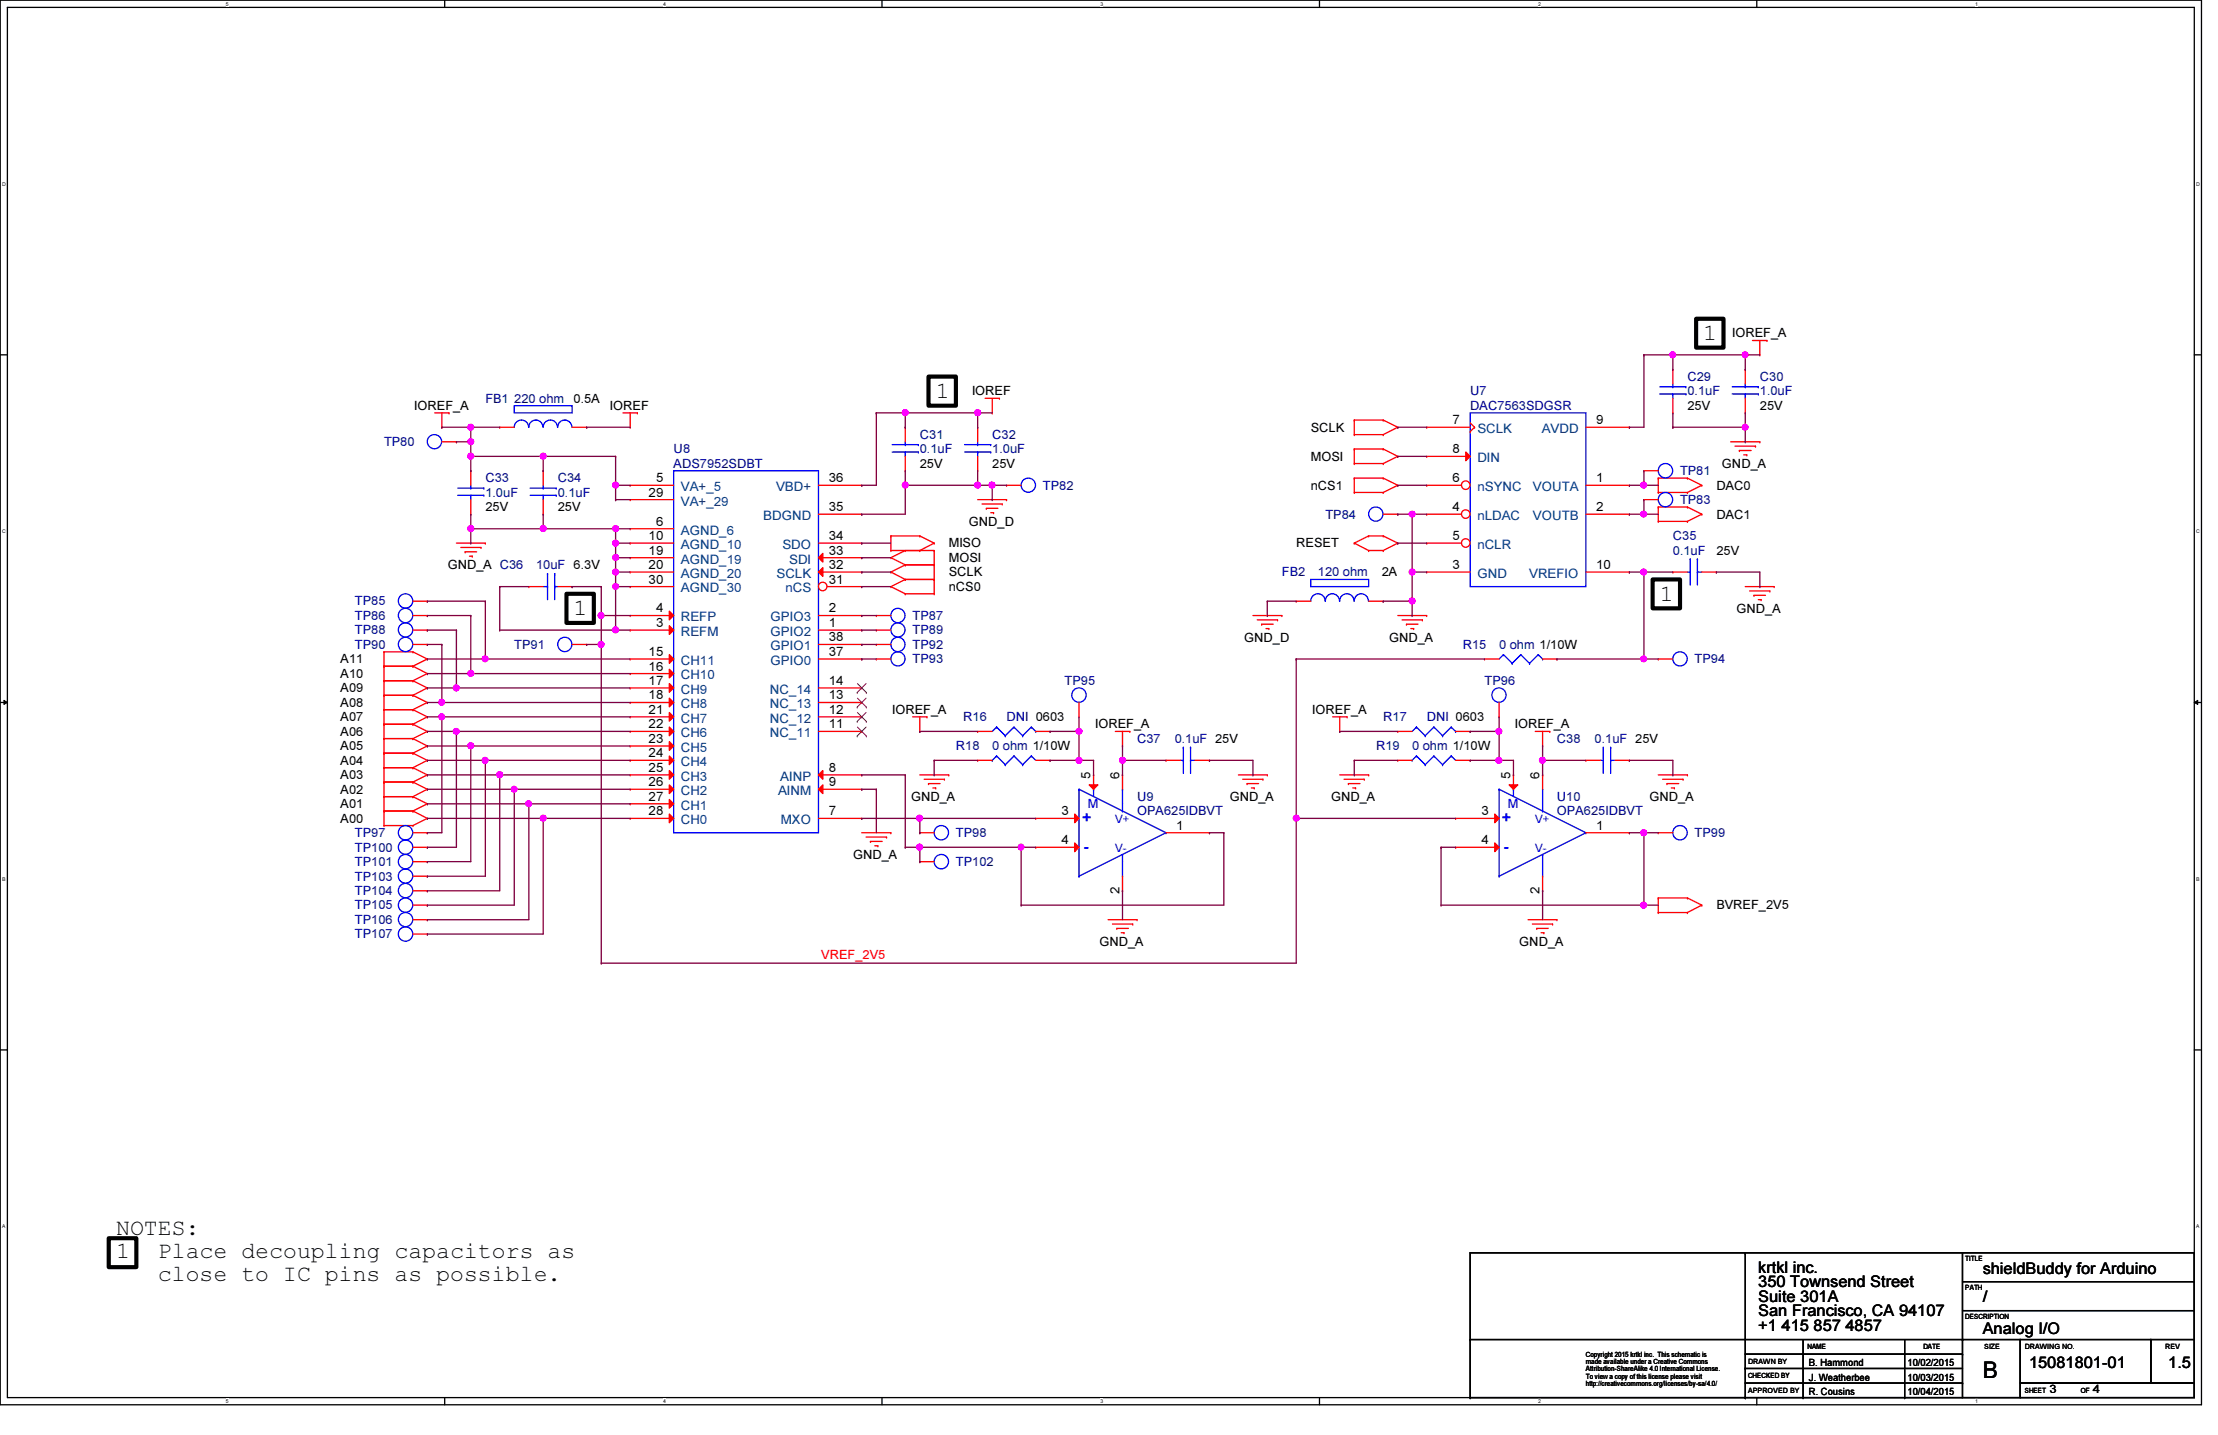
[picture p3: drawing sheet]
<svg xmlns="http://www.w3.org/2000/svg" width="432mm" height="279mm" viewBox="0 0 432 279" stroke-linecap="round" stroke-linejoin="round" font-family="sans-serif">
<defs><g id="words">
<g font-size="4.5">
<text x="331.6" y="66.2">1</text>
<text x="182.2" y="77.5">1</text>
<text x="111.7" y="119.8">1</text>
<text x="323.1" y="117">1</text>
<text x="22.6" y="240.5">NOTES:</text>
<text x="22.6" y="244.9">1</text>
<text x="30.7" y="244.9">Place decoupling capacitors as</text>
<text x="30.7" y="249.4">close to IC pins as possible.</text>
<text x="386" y="268.3">B</text>
</g>
<g font-size="3.1" fill="#00f">
<text x="210.7" y="160.2">+</text>
<text x="292.4" y="160.2">+</text>
<text x="210.9" y="165.9">-</text>
<text x="292.7" y="165.9">-</text>
</g>
<g font-size="3.1">
<text x="342.3" y="247.8">krtkl inc.</text>
<text x="342.3" y="250.7">350 Townsend Street</text>
<text x="386" y="248.1">shieldBuddy for Arduino</text>
<text x="342.3" y="253.4">Suite 301A</text>
<text x="342.3" y="256.3">San Francisco, CA 94107</text>
<text x="386" y="253.4">/</text>
<text x="342.3" y="259.1">+1 415 857 4857</text>
<text x="386" y="259.7">Analog I/O</text>
<text x="395" y="266.4">15081801-01</text>
<text x="422.1" y="266.4">1.5</text>
</g>
<g font-size="2.5">
<text x="337.2" y="65.7">IOREF_A</text>
<text x="189.2" y="77">IOREF</text>
<text x="80.6" y="79.8">IOREF_A</text>
<text x="111.7" y="78.4">0.5A</text>
<text x="118.7" y="79.8">IOREF</text>
<text x="282.8" y="82.6">7</text>
<text x="310.7" y="82.6">9</text>
<text x="328.5" y="79.8">25V</text>
<text x="342.6" y="79.8">25V</text>
<text x="255.2" y="89.7">MOSI</text>
<text x="255.2" y="84">SCLK</text>
<text x="282.8" y="88.3">8</text>
<text x="127.7" y="93.9">5</text>
<text x="161.3" y="93.9">36</text>
<text x="179.1" y="91.1">25V</text>
<text x="193.2" y="91.1">25V</text>
<text x="255.2" y="95.3">nCS1</text>
<text x="282.8" y="93.9">6</text>
<text x="310.7" y="93.9">1</text>
<text x="334.1" y="95.3">DAC0</text>
<text x="335.2" y="91.1">GND_A</text>
<text x="94.5" y="99.5">25V</text>
<text x="108.6" y="99.5">25V</text>
<text x="126.3" y="96.7">29</text>
<text x="161.3" y="99.5">35</text>
<text x="282.8" y="99.5">4</text>
<text x="310.7" y="99.5">2</text>
<text x="334.1" y="101">DAC1</text>
<text x="126.3" y="105.2">10</text>
<text x="126.3" y="108">19</text>
<text x="127.7" y="102.4">6</text>
<text x="161.3" y="108">33</text>
<text x="161.3" y="105.2">34</text>
<text x="184.7" y="106.6">MISO</text>
<text x="188.6" y="102.4">GND_D</text>
<text x="252.3" y="106.6">RESET</text>
<text x="282.8" y="105.2">5</text>
<text x="334.1" y="108">25V</text>
<text x="87.2" y="110.8">GND_A C36</text>
<text x="126.3" y="110.8">20</text>
<text x="126.3" y="113.6">30</text>
<text x="161.3" y="113.6">31</text>
<text x="161.3" y="110.8">32</text>
<text x="184.7" y="109.4">MOSI</text>
<text x="184.7" y="112.2">SCLK</text>
<text x="269" y="112.2">2A</text>
<text x="282.8" y="110.8">3</text>
<text x="310.7" y="110.8">10</text>
<text x="127.7" y="119.3">4</text>
<text x="161.3" y="119.3">2</text>
<text x="184.7" y="115.1">nCS0</text>
<text x="338.1" y="119.3">GND_A</text>
<text x="127.7" y="122.1">3</text>
<text x="161.3" y="122.1">1</text>
<text x="161.3" y="124.9">38</text>
<text x="242.2" y="124.9">GND_D</text>
<text x="270.4" y="124.9">GND_A</text>
<text x="66.3" y="129.2">A11</text>
<text x="66.3" y="132">A10</text>
<text x="126.3" y="127.7">15</text>
<text x="126.3" y="130.6">16</text>
<text x="161.3" y="127.7">37</text>
<text x="66.3" y="134.8">A09</text>
<text x="66.3" y="137.6">A08</text>
<text x="126.3" y="133.3">17</text>
<text x="126.3" y="136.2">18</text>
<text x="161.3" y="136.2">13</text>
<text x="161.3" y="133.3">14</text>
<text x="66.3" y="140.4">A07</text>
<text x="66.3" y="143.3">A06</text>
<text x="126.3" y="139">21</text>
<text x="126.3" y="141.8">22</text>
<text x="161.3" y="141.8">11</text>
<text x="161.3" y="139">12</text>
<text x="173.7" y="139">IOREF_A</text>
<text x="213.2" y="141.8">IOREF_A</text>
<text x="255.5" y="139">IOREF_A</text>
<text x="294.9" y="141.8">IOREF_A</text>
<text x="66.3" y="146">A05</text>
<text x="66.3" y="148.9">A04</text>
<text x="126.3" y="144.7">23</text>
<text x="126.3" y="147.4">24</text>
<text x="66.3" y="151.7">A03</text>
<text x="66.3" y="154.5">A02</text>
<text x="126.3" y="150.3">25</text>
<text x="126.3" y="153.1">26</text>
<text x="126.3" y="155.9">27</text>
<text x="161.3" y="150.3">8</text>
<text x="161.3" y="153.1">9</text>
<text x="177.4" y="155.9">GND_A</text>
<text x="212.3" y="151.7" transform="rotate(-90 212.3 151.7)">5</text>
<text x="217.9" y="151.7" transform="rotate(-90 217.9 151.7)">6</text>
<text x="239.4" y="155.9">GND_A</text>
<text x="259.1" y="155.9">GND_A</text>
<text x="294" y="151.7" transform="rotate(-90 294 151.7)">5</text>
<text x="299.7" y="151.7" transform="rotate(-90 299.7 151.7)">6</text>
<text x="321.1" y="155.9">GND_A</text>
<text x="66.3" y="160.1">A00</text>
<text x="66.3" y="157.4">A01</text>
<text x="126.3" y="158.7">28</text>
<text x="161.3" y="158.7">7</text>
<text x="206.6" y="158.7">3</text>
<text x="229" y="161.5">1</text>
<text x="288.4" y="158.7">3</text>
<text x="310.7" y="161.5">1</text>
<text x="166.1" y="167.2">GND_A</text>
<text x="206.6" y="164.4">4</text>
<text x="288.4" y="164.4">4</text>
<text x="217.9" y="174" transform="rotate(-90 217.9 174)">2</text>
<text x="299.7" y="174" transform="rotate(-90 299.7 174)">2</text>
<text x="334.1" y="177.1">BVREF_2V5</text>
<text x="214" y="184.1">GND_A</text>
<text x="295.8" y="184.1">GND_A</text>
</g>
<g font-size="2.5" fill="#000080">
<text x="286.2" y="77">U7</text>
<text x="328.5" y="74.2">C29</text>
<text x="328.5" y="77">0.1uF</text>
<text x="342.6" y="74.2">C30</text>
<text x="342.6" y="77">1.0uF</text>
<text x="94.5" y="78.4">FB1 220 ohm</text>
<text x="286.2" y="79.8">DAC7563SDGSR</text>
<text x="74.8" y="86.9">TP80</text>
<text x="131.1" y="88.3">U8</text>
<text x="179.1" y="85.4">C31</text>
<text x="179.1" y="88.3">0.1uF</text>
<text x="193.2" y="85.4">C32</text>
<text x="193.2" y="88.3">1.0uF</text>
<text x="94.5" y="93.9">C33</text>
<text x="108.6" y="93.9">C34</text>
<text x="131.1" y="91.1">ADS7952SDBT</text>
<text x="203" y="95.3">TP82</text>
<text x="327.1" y="92.5">TP81</text>
<text x="94.5" y="96.7">1.0uF</text>
<text x="108.6" y="96.7">0.1uF</text>
<text x="258" y="101">TP84</text>
<text x="327.1" y="98.1">TP83</text>
<text x="325.7" y="105.2">C35</text>
<text x="325.7" y="108">0.1uF</text>
<text x="104.4" y="110.8">10uF 6.3V</text>
<text x="249.6" y="112.2">FB2</text>
<text x="256.6" y="112.2">120 ohm</text>
<text x="69.1" y="117.9">TP85</text>
<text x="69.1" y="120.7">TP86</text>
<text x="69.1" y="123.5">TP88</text>
<text x="177.7" y="123.5">TP89</text>
<text x="177.7" y="120.7">TP87</text>
<text x="69.1" y="126.3">TP90</text>
<text x="100.1" y="126.3">TP91</text>
<text x="177.7" y="129.2">TP93</text>
<text x="177.7" y="126.3">TP92</text>
<text x="284.8" y="126.3">R15</text>
<text x="291.8" y="126.3">0 ohm 1/10W</text>
<text x="329.9" y="129.2">TP94</text>
<text x="207.3" y="133.4">TP95</text>
<text x="289" y="133.4">TP96</text>
<text x="187.5" y="140.4">R16</text>
<text x="196" y="140.4">DNI 0603</text>
<text x="269.3" y="140.4">R17</text>
<text x="277.7" y="140.4">DNI 0603</text>
<text x="186.1" y="146">R18</text>
<text x="193.2" y="146">0 ohm 1/10W</text>
<text x="221.4" y="144.7">C37</text>
<text x="228.7" y="144.7">0.1uF 25V</text>
<text x="267.9" y="146">R19</text>
<text x="274.9" y="146">0 ohm 1/10W</text>
<text x="303.1" y="144.7">C38</text>
<text x="310.4" y="144.7">0.1uF 25V</text>
<text x="221.4" y="155.9">U9</text>
<text x="303.1" y="155.9">U10</text>
<text x="221.4" y="158.7">OPA625IDBVT</text>
<text x="303.1" y="158.7">OPA625IDBVT</text>
<text x="69.1" y="165.8">TP100</text>
<text x="69.1" y="163">TP97</text>
<text x="186.1" y="163">TP98</text>
<text x="329.9" y="163">TP99</text>
<text x="69.1" y="171.4">TP103</text>
<text x="69.1" y="168.6">TP101</text>
<text x="186.1" y="168.6">TP102</text>
<text x="69.1" y="177.1">TP105</text>
<text x="69.1" y="179.9">TP106</text>
<text x="69.1" y="174.2">TP104</text>
<text x="69.1" y="182.7">TP107</text>
</g>
<g font-size="2.5" fill="#004080">
<text x="287.6" y="84.3">SCLK</text>
<text x="300.1" y="84.3">AVDD</text>
<text x="132.5" y="95.6">VA+_5</text>
<text x="151.1" y="95.6">VBD+</text>
<text x="287.6" y="95.6">nSYNC</text>
<text x="287.6" y="90">DIN</text>
<text x="298.4" y="95.6">VOUTA</text>
<text x="132.5" y="98.4">VA+_29</text>
<text x="148.6" y="101.3">BDGND</text>
<text x="287.6" y="101.3">nLDAC</text>
<text x="298.4" y="101.3">VOUTB</text>
<text x="132.5" y="104.1">AGND_6</text>
<text x="132.5" y="106.9">AGND_10</text>
<text x="152.3" y="106.9">SDO</text>
<text x="287.6" y="106.9">nCLR</text>
<text x="132.5" y="109.7">AGND_19</text>
<text x="132.5" y="112.5">AGND_20</text>
<text x="151.2" y="112.5">SCLK</text>
<text x="153.6" y="109.7">SDI</text>
<text x="287.6" y="112.5">GND</text>
<text x="297.7" y="112.5">VREFIO</text>
<text x="132.5" y="115.4">AGND_30</text>
<text x="152.9" y="115.4">nCS</text>
<text x="132.5" y="123.8">REFM</text>
<text x="132.5" y="121">REFP</text>
<text x="150" y="123.8">GPIO2</text>
<text x="150" y="121">GPIO3</text>
<text x="132.5" y="129.5">CH11</text>
<text x="150" y="129.5">GPIO0</text>
<text x="150" y="126.6">GPIO1</text>
<text x="132.5" y="132.3">CH10</text>
<text x="132.5" y="135.1">CH9</text>
<text x="132.5" y="137.9">CH8</text>
<text x="149.9" y="137.9">NC_13</text>
<text x="149.9" y="135.1">NC_14</text>
<text x="132.5" y="140.7">CH7</text>
<text x="132.5" y="143.6">CH6</text>
<text x="149.9" y="143.6">NC_11</text>
<text x="149.9" y="140.7">NC_12</text>
<text x="132.5" y="146.4">CH5</text>
<text x="132.5" y="149.2">CH4</text>
<text x="132.5" y="152">CH3</text>
<text x="132.5" y="154.8">CH2</text>
<text x="151.5" y="154.8">AINM</text>
<text x="151.9" y="152">AINP</text>
<text x="132.5" y="157.6">CH1</text>
<text x="132.5" y="160.5">CH0</text>
<text x="152" y="160.5">MXO</text>
</g>
<g font-size="2.5" fill="#00f">
<text x="211.8" y="157.4">M</text>
<text x="293.5" y="157.4">M</text>
</g>
<text font-size="2.5" fill="#f00" x="159.9" y="186.8">VREF_2V5</text>
<g font-size="2.2" fill="#00f">
<text x="217.1" y="160.2">V+</text>
<text x="298.9" y="160.2">V+</text>
<text x="217.1" y="165.9">V-</text>
<text x="298.9" y="165.9">V-</text>
</g>
<g font-size="2.2">
<text x="399" y="271.3">3</text>
<text x="407.4" y="271.3">4</text>
</g>
<g font-size="1.9">
<text x="352.2" y="268.8">J. Weatherbee</text>
<text x="352.2" y="266">B. Hammond</text>
<text x="371.3" y="266">10/02/2015</text>
<text x="371.3" y="268.8">10/03/2015</text>
<text x="352.2" y="271.6">R. Cousins</text>
<text x="371.3" y="271.6">10/04/2015</text>
</g>
<g font-size="1.4">
<text x="382.6" y="245.5">TITLE</text>
<text x="382.6" y="251.1">PATH</text>
<text x="382.6" y="256.8">DESCRIPTION</text>
<text x="351.9" y="262.7">NAME</text>
<text x="374.4" y="262.7">DATE</text>
<text x="386.3" y="262.7">SIZE</text>
<text x="394.2" y="262.7">DRAWING NO.</text>
<text x="421.5" y="262.7">REV</text>
<text x="308.7" y="264.1">Copyright 2015 krtkl inc. This schematic is</text>
<text x="308.7" y="265.6">made available under a Creative Commons</text>
<text x="308.7" y="267">Attribution-ShareAlike 4.0 International License.</text>
<text x="308.7" y="268.4">To view a copy of this license please visit</text>
<text x="308.7" y="269.9">http://creativecommons.org/licenses/by-sa/4.0/</text>
<text x="340.3" y="265.5">DRAWN BY</text>
<text x="340.3" y="268.4">CHECKED BY</text>
<text x="340.3" y="271.1">APPROVED BY</text>
<text x="394.2" y="271.1">SHEET</text>
<text x="405.1" y="271.1">OF</text>
</g>
<g font-size="1">
<text x="44" y="1.1">5</text>
<text x="129.1" y="1.1">4</text>
<text x="214.2" y="1.1">3</text>
<text x="299.4" y="1.1">2</text>
<text x="384.6" y="1.1">1</text>
<text x=".4" y="36.2">D</text>
<text x="427.6" y="36.2">D</text>
<text x=".4" y="103.8">C</text>
<text x="427.6" y="103.8">C</text>
<text x=".4" y="171.5">B</text>
<text x="427.6" y="171.5">B</text>
<text x=".4" y="239.1">A</text>
<text x="427.6" y="239.1">A</text>
<text x="44" y="273.2">5</text>
<text x="129.1" y="273.2">4</text>
<text x="214.2" y="273.2">3</text>
<text x="299.4" y="273.2">2</text>
<text x="384.6" y="273.2">1</text>
</g>
</g></defs>
<path d="M0 0h428.6v273.5h-428.6zM1.4 1.4h425.8v270.7h-425.8z" fill="none" stroke="#000" stroke-width=".25"/>
<g fill="#fff">
<path d="M44 .2h.5v1.2h-.5z"/>
<path d="M44 272.3h.5v1.1h-.5z"/>
</g>
<path d="M86.6 0v1.4M86.6 272.1v1.4" fill="none" stroke="#000" stroke-width=".25"/>
<g fill="#fff">
<path d="M129.1 .2h.6v1.2h-.6z"/>
<path d="M129.1 272.3h.6v1.1h-.6z"/>
</g>
<path d="M171.7 0v1.4M171.7 272.1v1.4" fill="none" stroke="#000" stroke-width=".25"/>
<g fill="#fff">
<path d="M214.2 .2h.6v1.2h-.6z"/>
<path d="M214.2 272.3h.6v1.1h-.6z"/>
</g>
<path d="M256.9 0v1.4M256.9 272.1v1.4" fill="none" stroke="#000" stroke-width=".25"/>
<g fill="#fff">
<path d="M299.4 .2h.6v1.2h-.6z"/>
<path d="M299.4 272.3h.6v1.1h-.6z"/>
</g>
<path d="M342 0v1.4M342 272.1v1.4" fill="none" stroke="#000" stroke-width=".25"/>
<g fill="#fff">
<path d="M384.6 .2h.5v1.2h-.5z"/>
<path d="M384.6 272.3h.5v1.1h-.5z"/>
<path d="M.4 35.3h.7v1.1h-.7z"/>
<path d="M427.6 35.3h.7v1.1h-.7z"/>
<path d="M.4 102.9h.7v1.2h-.7z"/>
<path d="M427.6 102.9h.7v1.2h-.7z"/>
</g>
<path d="M0 69.1h1.4M427.2 69.1h1.4" fill="none" stroke="#000" stroke-width=".25"/>
<g fill="#fff">
<path d="M.4 170.6h.7v1.1h-.7z"/>
<path d="M427.6 170.6h.6v1.1h-.6z"/>
</g>
<path d="M0 136.8h1.4M427.2 136.8h1.4" fill="none" stroke="#000" stroke-width=".25"/>
<path d="M.8 136.4l.6 .4-.6 .4zM427.2 136.8l.7-.4v.8z" fill="#000"/>
<path d="M.8 136.4l.6 .4-.6 .4zM427.2 136.8l.7-.4v.8z" fill="none" stroke="#000" stroke-width=".19"/>
<g fill="#fff">
<path d="M.4 238.3h.7v1.1h-.7z"/>
<path d="M427.6 238.3h.6v1.1h-.6z"/>
</g>
<g fill="none" stroke="#000" stroke-width=".25">
<path d="M0 204.4h1.4M427.2 204.4h1.4M339.8 243.9h.1M339.8 243.9v28.2M382.1 243.9v16.9M382.1 249.6h45.1M382.1 255.2h45.1M427.2 243.9h.1M427.2 249.6h.1M427.2 255.2h.1M427.2 243.9h-141v28.2M427.2 243.9v16.9"/>
<path d="M286.2 272.1h.1M286.2 260.8h.1M286.2 272.1h95.9M286.2 260.8h95.9M339.8 272.1h.1M339.8 266.4h.1M339.8 263.7h42.3M339.8 266.4h42.3M339.8 269.3h42.3M351 272.1h.1M351 260.8v11.3M370.8 272.1h.1"/>
<path d="M370.8 260.8v11.3M382.1 260.8h11.2v11.3h-11.2zM382.1 260.8h.1M382.1 263.7h.1M382.1 269.3h.1M393.3 269.3h33.9v2.8h-33.9zM393.3 260.8h25.4v8.5h-25.4zM418.7 260.8h8.5v8.5h-8.5z"/>
</g>
<path d="M180.8 73.3h5.3v5.7h-5.3zM330.2 62.1h5.3v5.6h-5.3zM110.3 115.6h5.3v5.7h-5.3zM321.7 112.8h5.4v5.6h-5.4zM21.2 241.1h5.3v5.6h-5.3z" fill="none" stroke="#000" stroke-width=".8"/>
<g fill="none" stroke="#f00" stroke-width=".25">
<path d="M191.8 77.6h2.8M193.2 77.6v2.8M194.6 77.6h.1M339.8 71.9h.1M339.8 71.9v2.9M339.8 77.6v2.8M341.2 66.3h2.8M342.6 69.1h.1M342.6 66.3v2.8M344 66.3h.1M84.6 80.4h2.8M86 83.2h.1"/>
<path d="M86 80.4v2.8M87.4 80.4h.1M121.3 80.4h2.8M122.7 83.2h.1M122.7 80.4v2.8M124.1 80.4h.1M190.3 97.3h5.7M191.2 98.1h3.9M192 99h.1M192 99h2.3M192.9 99.8h.5M193.2 80.4h.1"/>
<path d="M193.4 99.8h.1M195.1 98.1h.1M196 97.3h.1M263.7 90.3h.1M263.7 87.4h.1M263.7 84.6h.1M263.7 81.8h.1M263.7 95.9h.1M263.7 93.1h.1M263.7 87.4h5.6M263.7 90.3h5.6M263.7 81.8v2.8"/>
<path d="M263.7 87.4v2.9M263.7 93.1v2.8M263.7 81.8h5.6M263.7 84.6h5.6M263.7 93.1h5.6M263.7 95.9h5.6M269.3 87.4h.1M269.3 90.3h.1M269.3 81.8h.1M269.3 84.6h.1M269.3 93.1h.1M269.3 95.9h.1"/>
<path d="M269.3 87.4l2.8 1.5M269.3 81.8l2.8 1.4M269.3 93.1l2.8 1.4M272.1 88.9h.1M272.1 83.2h.1M272.1 94.5h.1M272.1 88.9l-2.8 1.4M272.1 83.2l-2.8 1.4M272.1 94.5l-2.8 1.4M322.8 95.9h.1M322.8 93.1h.1M322.8 98.7h.1"/>
<path d="M322.8 93.1v2.8M322.8 98.7v2.8M322.8 93.1h5.7M322.8 95.9h5.7M322.8 98.7h5.7M328.5 95.9h.1M328.5 93.1h.1M328.5 98.7h.1M328.5 93.1l2.8 1.4M328.5 98.7l2.8 1.4M331.3 94.5h.1M331.3 94.5l-2.8 1.4"/>
<path d="M336.9 86h5.7M337.8 86.9h4M338.6 87.7h.1M338.6 87.7h2.3M339.5 88.6h.6M339.8 80.4h.1M340.1 88.6h.1M341.8 86.9h.1M342.6 86h.1M80.4 117.1h2.8M83.2 117.1h.1M88.9 105.7h5.6"/>
<path d="M89.7 106.6h3.9M90.6 107.4h.1M90.6 107.4h2.2M91.4 108.3h.5M91.9 108.3h.1M93.6 106.6h.1M94.5 105.7h.1M159.3 119.8h8.5M167.8 119.8h.1M173.4 107.2h.1M173.4 104.4h.1M173.4 108.6h.1"/>
<path d="M173.4 111.4h.1M173.4 114.2h.1M173.4 107.2h8.5M173.4 104.4v2.8M173.4 104.4h5.7M173.4 108.6l2.8 1.4M173.4 111.4l2.8 1.4M173.4 114.2l2.8 1.4M176.2 107.2h.1M176.2 110h.1M176.2 112.8h.1M176.2 115.6h.1"/>
<path d="M176.2 107.2l-2.8 1.4M176.2 110h5.7M176.2 110l-2.8 1.4M176.2 112.8h5.7M176.2 112.8l-2.8 1.4M176.2 115.6h5.7M179.1 107.2h.1M179.1 104.4h.1M179.1 104.4l2.8 1.3M181.9 105.7h.1M181.9 110h.1M181.9 107.2h.1"/>
<path d="M181.9 112.8h.1M181.9 115.6h.1M181.9 105.7l-2.8 1.5M181.9 107.2v8.4M243.9 119.8h5.7M249.6 119.8h.1M263.7 105.7h.1M263.7 105.7l2.7 1.5M266.4 104.4h.1M266.4 107.2h.1M266.4 107.2h2.9M266.4 104.4h2.9"/>
<path d="M266.4 104.4l-2.7 1.3M269.3 104.4h.1M269.3 107.2h.1M269.3 104.4l2.8 1.3M272.1 105.7h.1M272.1 105.7l-2.8 1.5M272.1 119.8h5.6M277.7 119.8h.1M322.8 101.5h.1M322.8 101.5h5.7M328.5 101.5h.1M331.3 100.1h.1"/>
<path d="M331.3 100.1l-2.8 1.4M339.8 114.2h5.6M340.6 115.1h4M341.5 115.9h.1M341.5 115.9h2.2M342.3 116.8h.6M342.9 116.8h.1M344.6 115.1h.1M345.4 114.2h.1M74.8 129.7h.1M74.8 126.9h.1M74.8 132.5h.1"/>
<path d="M74.8 135.4h.1M74.8 138.2h.1M74.8 126.9v33.8M74.8 126.9h5.6M74.8 129.7h5.6M74.8 132.5h5.6M74.8 135.4h5.6M74.8 138.2h5.6M80.4 126.9h.1M80.4 129.7h.1M80.4 132.5h.1M80.4 135.4h.1"/>
<path d="M80.4 138.2h.1M80.4 126.9l2.8 1.4M80.4 129.7l2.8 1.4M80.4 132.5l2.8 1.4M80.4 135.4l2.8 1.4M80.4 138.2l2.8 1.4M83.2 128.3h.1M83.2 131.1h.1M83.2 133.9h.1M83.2 136.8h.1M83.2 139.6h.1M83.2 128.3l-2.8 1.4"/>
<path d="M83.2 131.1l-2.8 1.4M83.2 133.9l-2.8 1.5M83.2 136.8l-2.8 1.4M83.2 139.6l-2.8 1.4M159.3 122.7h8.5M167.8 122.7h.1M177.7 139.6h2.8M179.1 139.6v2.8M180.5 139.6h.1M244.8 120.7h3.9M245.6 121.5h.1M245.6 121.5h2.3"/>
<path d="M246.5 122.4h.5M247 122.4h.1M248.7 120.7h.1M259.4 139.6h2.9M260.8 139.6v2.8M262.3 139.6h.1M273 120.7h3.9M273.8 121.5h.1M273.8 121.5h2.3M274.7 122.4h.5M275.2 122.4h.1M276.9 120.7h.1"/>
<path d="M74.8 157.9h.1M74.8 141h.1M74.8 143.8h.1M74.8 146.6h.1M74.8 149.5h.1M74.8 152.3h.1M74.8 155.1h.1M74.8 157.9h5.6M74.8 141h5.6M74.8 143.8h5.6M74.8 146.6h5.6M74.8 149.5h5.6"/>
<path d="M74.8 152.3h5.6M74.8 155.1h5.6M80.4 157.9h.1M80.4 141h.1M80.4 143.8h.1M80.4 146.6h.1M80.4 149.5h.1M80.4 152.3h.1M80.4 155.1h.1M80.4 157.9l2.8 1.4M80.4 141l2.8 1.4M80.4 143.8l2.8 1.4"/>
<path d="M80.4 146.6l2.8 1.4M80.4 149.5l2.8 1.4M80.4 152.3l2.8 1.4M80.4 155.1l2.8 1.4M83.2 159.3h.1M83.2 142.4h.1M83.2 145.2h.1M83.2 148h.1M83.2 150.9h.1M83.2 153.7h.1M83.2 156.5h.1M83.2 159.3l-2.8 1.4"/>
<path d="M83.2 142.4l-2.8 1.4M83.2 145.2l-2.8 1.4M83.2 148l-2.8 1.5M83.2 150.9l-2.8 1.4M83.2 153.7l-2.8 1.4M83.2 156.5l-2.8 1.4M179.1 142.4h.1M179.1 150.9h5.6M179.9 151.7h4M180.8 152.6h.1M180.8 152.6h2.2M181.6 153.4h.6"/>
<path d="M182.2 153.4h.1M183.9 151.7h.1M184.7 150.9h.1M217.1 142.4h2.9M218.5 145.2h.1M218.5 142.4v2.8M220 142.4h.1M241.1 150.9h5.6M241.9 151.7h4M242.8 152.6h.1M242.8 152.6h2.2M243.6 153.4h.6"/>
<path d="M244.2 153.4h.1M245.9 151.7h.1M246.7 150.9h.1M260.8 142.4h.1M260.8 150.9h5.6M261.7 151.7h3.9M262.5 152.6h.1M262.5 152.6h2.3M263.4 153.4h.5M263.9 153.4h.1M265.6 151.7h.1M266.4 150.9h.1"/>
<path d="M298.9 142.4h2.8M300.3 145.2h.1M300.3 142.4v2.8M301.7 142.4h.1M322.8 150.9h5.7M323.7 151.7h4M324.5 152.6h.1M324.5 152.6h2.3M325.4 153.4h.6M326 153.4h.1M327.7 151.7h.1M328.5 150.9h.1"/>
<path d="M74.8 160.7h.1M74.8 160.7h5.6M80.4 160.7h.1M167.8 162.1h5.6M168.6 163h4M169.5 163.8h.1M169.5 163.8h2.2M170.3 164.7h.6M170.9 164.7h.1M172.6 163h.1M173.4 162.1h.1M215.7 179.1h5.7"/>
<path d="M216.6 179.9h3.9M220.5 179.9h.1M221.4 179.1h.1M297.5 179.1h5.6M298.3 179.9h4M302.3 179.9h.1M303.1 179.1h.1M322.8 177.7h.1M322.8 174.8h.1M322.8 177.7h5.7M322.8 174.8v2.9M322.8 174.8h5.7"/>
<path d="M328.5 177.7h.1M328.5 174.8h.1M328.5 174.8l2.8 1.4M331.3 176.2h.1M331.3 176.2l-2.8 1.5M217.4 180.8h.1M217.4 180.8h2.3M218.3 181.6h.5M218.8 181.6h.1M299.2 180.8h.1M299.2 180.8h2.2M300 181.6h.6"/>
<path d="M300.6 181.6h.1"/>
</g>
<g fill="none" stroke="#00f" stroke-width=".25">
<path d="M337.2 76.7h5.1M337.2 75.3h5.1M339.8 75.3h.1M339.8 76.7h.1M339.8 74.8v.5M339.8 76.7v.9M342.3 76.7h.1M342.3 75.3h.1M131.1 91.7h28.2v70.4h-28.2z"/>
<circle cx="78.9" cy="117" r="1.4"/>
</g>
<path d="M130.3 121.8l.8 .9-.8 .8z" fill="#f00"/>
<path d="M122.7 122.7h.1M122.7 122.7h8.4M130.3 121.8l.8 .9-.8 .8z" fill="none" stroke="#f00" stroke-width=".25"/>
<path d="M130.3 119l.8 .8-.8 .9z" fill="#f00"/>
<path d="M122.7 94.5h.1M122.7 94.5h8.4M122.7 119.8h.1M122.7 103h.1M122.7 119.8h8.4M122.7 103h8.4M130.3 119l.8 .8-.8 .9zM159.3 159.3h8.5M167.8 159.3h.1" fill="none" stroke="#f00" stroke-width=".25"/>
<path d="M159.3 150.9l.9-.9v1.7z" fill="#f00"/>
<path d="M159.3 150.9l.9-.9v1.7zM159.3 150.9h8.5M167.8 150.9h.1" fill="none" stroke="#f00" stroke-width=".25"/>
<path d="M159.3 153.7l.9-.9v1.7z" fill="#f00"/>
<g fill="none" stroke="#f00" stroke-width=".25">
<path d="M122.7 105.7h.1M122.7 105.7h8.4M159.3 139.6h8.5M159.3 136.8h8.5M159.3 133.9h8.5M167.8 139.6h.1M167.8 136.8h.1M167.8 133.9h.1M159.3 153.7l.9-.9v1.7zM159.3 153.7h8.5M159.3 142.4h8.5M167.8 153.7h.1"/>
<path d="M167.8 142.4h.1"/>
</g>
<g fill="none" stroke="#804000" stroke-width=".19">
<path d="M166.9 137.7h.1M166.9 134.8h.1M166.9 138.7l1.8 1.8M166.9 135.9l1.8 1.8M166.9 133.1l1.8 1.7M168.6 138.7l-1.7 1.8M168.6 135.9l-1.7 1.8M168.6 133.1l-1.7 1.7M168.7 137.7h.1M168.7 134.8h.1M166.9 143.3h.1M166.9 140.5h.1"/>
<path d="M166.9 141.6l1.8 1.7M168.6 141.6l-1.7 1.7M168.7 143.3h.1M168.7 140.5h.1"/>
</g>
<path d="M130.3 127.5l.8 .8-.8 .9z" fill="#f00"/>
<path d="M122.7 128.3h.1M122.7 128.3h8.4M130.3 127.5l.8 .8-.8 .9z" fill="none" stroke="#f00" stroke-width=".25"/>
<path d="M130.3 130.3l.8 .8-.8 .9z" fill="#f00"/>
<path d="M122.7 131.1h.1M122.7 131.1h8.4M130.3 130.3l.8 .8-.8 .9z" fill="none" stroke="#f00" stroke-width=".25"/>
<path d="M130.3 133.1l.8 .8-.8 .9z" fill="#f00"/>
<path d="M122.7 133.9h.1M122.7 133.9h8.4M130.3 133.1l.8 .8-.8 .9z" fill="none" stroke="#f00" stroke-width=".25"/>
<path d="M130.3 135.9l.8 .9-.8 .8z" fill="#f00"/>
<path d="M122.7 108.6h.1M122.7 111.4h.1M122.7 108.6h8.4M122.7 111.4h8.4M122.7 136.8h.1M122.7 136.8h8.4M130.3 135.9l.8 .9-.8 .8z" fill="none" stroke="#f00" stroke-width=".25"/>
<path d="M130.3 138.7l.8 .9-.8 .8z" fill="#f00"/>
<path d="M122.7 139.6h.1M122.7 139.6h8.4M130.3 138.7l.8 .9-.8 .8z" fill="none" stroke="#f00" stroke-width=".25"/>
<path d="M130.3 141.6l.8 .8-.8 .9z" fill="#f00"/>
<path d="M122.7 142.4h.1M122.7 142.4h8.4M130.3 141.6l.8 .8-.8 .9z" fill="none" stroke="#f00" stroke-width=".25"/>
<path d="M130.3 144.4l.8 .8-.8 .9z" fill="#f00"/>
<path d="M122.7 145.2h.1M122.7 145.2h8.4M130.3 144.4l.8 .8-.8 .9z" fill="none" stroke="#f00" stroke-width=".25"/>
<path d="M130.3 147.2l.8 .8-.8 .9z" fill="#f00"/>
<path d="M122.7 148h.1M122.7 148h8.4M130.3 147.2l.8 .8-.8 .9z" fill="none" stroke="#f00" stroke-width=".25"/>
<path d="M130.3 150l.8 .9-.8 .8z" fill="#f00"/>
<path d="M122.7 150.9h.1M122.7 150.9h8.4M130.3 150l.8 .9-.8 .8z" fill="none" stroke="#f00" stroke-width=".25"/>
<path d="M130.3 152.8l.8 .9-.8 .8z" fill="#f00"/>
<path d="M122.7 153.7h.1M122.7 153.7h8.4M130.3 152.8l.8 .9-.8 .8z" fill="none" stroke="#f00" stroke-width=".25"/>
<path d="M130.3 155.7l.8 .8-.8 .9z" fill="#f00"/>
<path d="M122.7 156.5h.1M122.7 156.5h8.4M130.3 155.7l.8 .8-.8 .9z" fill="none" stroke="#f00" stroke-width=".25"/>
<path d="M130.3 158.5l.8 .8-.8 .9z" fill="#f00"/>
<path d="M122.7 97.3h.1M122.7 97.3h8.4M122.7 114.2h.1M122.7 114.2h8.4M122.7 159.3h.1M122.7 159.3h8.4M130.3 158.5l.8 .8-.8 .9z" fill="none" stroke="#f00" stroke-width=".25"/>
<circle cx="160.2" cy="114.2" r=".83" fill="#fff"/>
<g fill="none" stroke="#f00" stroke-width=".25">
<path d="M161 114.2h6.8M167.8 114.2h.1"/>
<circle cx="160.2" cy="114.2" r=".83"/>
</g>
<path d="M159.3 111.4l.9-.9v1.7z" fill="#f00"/>
<path d="M159.3 111.4l.9-.9v1.7zM159.3 111.4h8.5M167.8 111.4h.1" fill="none" stroke="#f00" stroke-width=".25"/>
<path d="M159.3 108.6l.9-.9v1.7z" fill="#f00"/>
<g fill="none" stroke="#f00" stroke-width=".25">
<path d="M97.3 83.2h.1M97.3 83.2h2.8M111.4 83.2h2.8M114.2 83.2h.1M159.3 94.5h8.5M167.8 94.5h.1M80.4 119.8h2.8M83.2 119.8h.1M159.3 108.6l.9-.9v1.7zM159.3 108.6h8.5M159.3 105.7h8.5M159.3 100.1h8.5"/>
<path d="M167.8 108.6h.1M167.8 105.7h.1M167.8 100.1h.1M159.3 128.3h8.5M159.3 125.5h8.5M167.8 128.3h.1M167.8 125.5h.1M170.6 128.3h.1M170.6 128.3h2.8M218.5 173.4h.1M218.5 170.6v2.8M227 162.1h8.5"/>
<path d="M235.5 162.1h.1M322.8 162.1h.1M322.8 162.1h2.9"/>
</g>
<g fill="none" stroke="#00f" stroke-width=".25">
<path d="M100.1 79h11.3v1.4h-11.3zM100.1 83.2a1.4 1.4 0 0 1 1.4-1.4 1.4 1.4 0 0 1 1.4 1.4M103 83.2a1.38 1.38 0 0 1 1.3-1.4 1.38 1.38 0 0 1 1.4 1.4M105.7 83.2a1.4 1.4 0 0 1 1.4-1.4 1.4 1.4 0 0 1 1.4 1.4M108.6 83.2a1.38 1.38 0 0 1 1.4-1.4 1.38 1.38 0 0 1 1.3 1.4M210.1 153.7h.1M210.1 153.7v16.9M210.1 153.7l16.9 8.4M212.9 153.7h.1M212.9 153.7v1.4M218.5 157.9h.1M218.5 153.7h.1"/>
<path d="M218.5 153.7v4.2M210.1 170.6h.1M218.5 166.4h.1M218.5 170.6h.1M218.5 166.4v4.2M227 162.1h.1M227 162.1l-16.9 8.5"/>
<circle cx="78.9" cy="119.8" r="1.4"/>
<circle cx="174.8" cy="128.3" r="1.38"/>
<circle cx="327.1" cy="162.1" r="1.4"/>
</g>
<path d="M209.2 158.5l.9 .8-.9 .9z" fill="#f00"/>
<path d="M201.6 159.3h.1M201.6 159.3h8.5M209.2 158.5l.9 .8-.9 .9z" fill="none" stroke="#f00" stroke-width=".25"/>
<path d="M209.2 164.1l.9 .9-.9 .8z" fill="#f00"/>
<path d="M201.6 165h.1M201.6 165h8.5M209.2 164.1l.9 .9-.9 .8z" fill="none" stroke="#f00" stroke-width=".25"/>
<path d="M212 152.8h1.7l-.8 .9z" fill="#f00"/>
<g fill="none" stroke="#f00" stroke-width=".25">
<path d="M86 86h2.9M88.9 86h.1M91.7 91.7h.1M91.7 91.7v2.8M91.7 97.3v2.8M91.7 100.1h.1M170.6 122.7h.1M170.6 122.7h2.8M212 152.8h1.7l-.8 .9zM212.9 150.9h.1M212.9 150.9v2.8M218.5 150.9h.1"/>
<path d="M218.5 150.9v2.8M80.4 176.2h2.8M83.2 176.2h.1M179.1 162.1h.1M179.1 162.1h2.8M300.3 173.4h.1M300.3 170.6v2.8M308.7 162.1h8.5M317.2 162.1h.1"/>
</g>
<g fill="none" stroke="#00f" stroke-width=".25">
<path d="M89.1 96.4h5.1M89.1 95h5.1M91.7 95h.1M91.7 96.4h.1M91.7 94.5v.5M91.7 96.4v.9M94.2 96.4h.1M94.2 95h.1M291.8 153.7h.1M291.8 153.7v16.9M291.8 153.7l16.9 8.4M294.6 153.7h.1"/>
<path d="M294.6 153.7v1.4M300.3 157.9h.1M300.3 153.7h.1M300.3 153.7v4.2M291.8 170.6h.1M300.3 166.4h.1M300.3 170.6h.1M300.3 166.4v4.2M308.7 162.1h.1M308.7 162.1l-16.9 8.5"/>
<circle cx="84.6" cy="86" r="1.39"/>
<circle cx="174.8" cy="122.7" r="1.38"/>
<circle cx="78.9" cy="176.2" r="1.4"/>
<circle cx="183.3" cy="162.1" r="1.4"/>
</g>
<path d="M291 158.5l.8 .8-.8 .9z" fill="#f00"/>
<path d="M283.4 159.3h.1M283.4 159.3h8.4M291 158.5l.8 .8-.8 .9z" fill="none" stroke="#f00" stroke-width=".25"/>
<path d="M291 164.1l.8 .9-.8 .8z" fill="#f00"/>
<path d="M283.4 165h.1M283.4 165h8.4M291 164.1l.8 .9-.8 .8z" fill="none" stroke="#f00" stroke-width=".25"/>
<path d="M293.8 152.8h1.7l-.9 .9z" fill="#f00"/>
<g fill="none" stroke="#f00" stroke-width=".25">
<path d="M325.7 71.9h.1M325.7 71.9v2.9M325.7 77.6v2.8M105.7 91.7h.1M105.7 91.7v2.8M105.7 97.3v2.8M176.2 83.2h.1M176.2 91.7h.1M176.2 83.2v2.8M176.2 88.9v2.8M190.3 83.2h.1M190.3 91.7h.1"/>
<path d="M190.3 83.2v2.8M190.3 88.9v2.8M196 94.5h.1M196 94.5h2.8M308.7 94.5h8.5M317.2 94.5h.1M325.7 80.4h.1M105.7 100.1h.1M277.7 111.4h.1M277.7 111.4h8.5M308.7 100.1h8.5M317.2 100.1h.1"/>
<path d="M80.4 122.7h2.8M83.2 122.7h.1M170.6 125.5h.1M170.6 125.5h2.8M289 128.3h.1M289 128.3h2.8M300.3 128.3h2.8M303.1 128.3h.1M322.8 128.3h.1M322.8 128.3h2.9M190.3 142.4h.1M190.3 148h.1"/>
<path d="M190.3 142.4h2.9M190.3 148h2.9M201.6 142.4h2.8M201.6 148h2.8M204.4 142.4h.1M204.4 148h.1M272.1 142.4h.1M272.1 148h.1M272.1 142.4h2.8M272.1 148h2.8M283.4 142.4h2.8M283.4 148h2.8"/>
<path d="M286.2 142.4h.1M286.2 148h.1M293.8 152.8h1.7l-.9 .9zM294.6 150.9h.1M294.6 150.9v2.8M300.3 150.9h.1M300.3 150.9v2.8M80.4 165h2.8M80.4 179.1h2.8M80.4 170.6h2.8M80.4 173.4h2.8M83.2 165h.1"/>
<path d="M83.2 179.1h.1M83.2 170.6h.1M83.2 173.4h.1"/>
</g>
<g fill="none" stroke="#00f" stroke-width=".25">
<path d="M323.1 76.7h5.1M323.1 75.3h5.1M325.7 75.3h.1M325.7 76.7h.1M325.7 74.8v.5M325.7 76.7v.9M328.2 76.7h.1M328.2 75.3h.1M103.2 96.4h5.1M103.2 95h5.1M105.7 95h.1M105.7 96.4h.1"/>
<path d="M105.7 94.5v.5M105.7 96.4v.9M108.3 96.4h.1M108.3 95h.1M173.7 88h5.1M173.7 86.6h5.1M176.2 86.6h.1M176.2 88h.1M176.2 86v.6M176.2 88v.9M178.8 88h.1M178.8 86.6h.1"/>
<path d="M187.8 88h5.1M187.8 86.6h5.1M190.3 86.6h.1M190.3 88h.1M190.3 86v.6M190.3 88v.9M192.9 88h.1M192.9 86.6h.1M286.2 80.4h22.5v33.8h-22.5zM292.7 127.5h.1M292.7 127.5l-.9 .8M292.7 127.5l1.7 1.7"/>
<path d="M294.4 129.2h.1M296.1 127.5h.1M296.1 127.5l-1.7 1.7M296.1 127.5l1.7 1.7M297.8 129.2h.1M299.5 127.5h.1M299.5 127.5l-1.7 1.7M299.5 127.5l.8 .8M300.3 128.3h.1M193.2 148h.1M194 141.6h.1M194 147.2h.1"/>
<path d="M194 141.6l-.8 .8M194 141.6l1.7 1.7M194 147.2l1.7 1.7M194 147.2l-.8 .8M195.7 143.3h.1M195.7 148.9h.1M197.4 141.6h.1M197.4 147.2h.1M197.4 141.6l-1.7 1.7M197.4 141.6l1.7 1.7M197.4 147.2l1.7 1.7M197.4 147.2l-1.7 1.7"/>
<path d="M199.1 143.3h.1M199.1 148.9h.1M200.8 141.6h.1M200.8 147.2h.1M200.8 141.6l-1.7 1.7M200.8 141.6l.8 .8M200.8 147.2l.8 .8M200.8 147.2l-1.7 1.7M201.6 142.4h.1M274.9 148h.1M275.8 141.6h.1M275.8 147.2h.1"/>
<path d="M275.8 141.6l-.9 .8M275.8 141.6l1.7 1.7M275.8 147.2l1.7 1.7M275.8 147.2l-.9 .8M277.5 143.3h.1M277.5 148.9h.1M279.1 141.6h.1M279.1 147.2h.1M279.1 141.6l-1.6 1.7M279.1 141.6l1.7 1.7M279.1 147.2l1.7 1.7M279.1 147.2l-1.6 1.7"/>
<path d="M280.8 143.3h.1M280.8 148.9h.1M282.5 141.6h.1M282.5 147.2h.1M282.5 141.6l-1.7 1.7M282.5 141.6l.9 .8M282.5 147.2l.9 .8M282.5 147.2l-1.7 1.7M283.4 142.4h.1"/>
<circle cx="200.2" cy="94.5" r="1.39"/>
<circle cx="79" cy="122.7" r="1.39"/>
<circle cx="174.8" cy="125.5" r="1.39"/>
<circle cx="327.1" cy="128.3" r="1.39"/>
<circle cx="78.9" cy="173.4" r="1.4"/>
<circle cx="79" cy="179.1" r="1.39"/>
<circle cx="79" cy="170.6" r="1.39"/>
<circle cx="79" cy="165" r="1.39"/>
</g>
<circle cx="285.3" cy="100.1" r=".83" fill="#fff"/>
<g fill="none" stroke="#f00" stroke-width=".25">
<path d="M277.7 100.1h.1M277.7 100.1h6.8"/>
<circle cx="285.3" cy="100.1" r=".83"/>
</g>
<circle cx="285.3" cy="105.7" r=".83" fill="#fff"/>
<g fill="none" stroke="#f00" stroke-width=".25">
<path d="M277.7 105.7h.1M277.7 105.7h6.8"/>
<circle cx="285.3" cy="105.7" r=".83"/>
</g>
<circle cx="285.3" cy="94.5" r=".83" fill="#fff"/>
<g fill="none" stroke="#f00" stroke-width=".25">
<path d="M277.7 94.5h.1M277.7 83.2h.1M277.7 94.5h6.8M277.7 83.2h8.5M286.2 84h.1M286.2 82.3l.9 .9M287.1 83.2h.1M287.1 83.2l-.9 .8"/>
<circle cx="285.3" cy="94.5" r=".83"/>
</g>
<path d="M285.4 88l.8 .9-.8 .8z" fill="#f00"/>
<g fill="none" stroke="#f00" stroke-width=".25">
<path d="M277.7 88.9h.1M277.7 88.9h8.5M285.4 88l.8 .9-.8 .8zM308.7 83.2h8.5M317.2 83.2h.1M320 97.3h.1M320 91.7h.1M320 97.3h2.8M320 91.7h2.8M103 114.2h.1M103 114.2h2.7M108.6 114.2h2.8"/>
<path d="M111.4 114.2h.1M170.6 119.8h.1M170.6 119.8h2.8M252.3 117.1h.1M252.3 117.1h2.9M266.4 117.1h2.9M269.3 117.1h.1M269.3 100.1h2.8M272.1 100.1h.1M308.7 111.4h8.5M317.2 111.4h.1M325.7 111.4h.1"/>
<path d="M325.7 111.4h2.8M331.3 111.4h2.8M334.1 111.4h.1M80.4 125.5h2.8M83.2 125.5h.1M111.4 125.5h2.8M114.2 125.5h.1M210.1 139.6h.1M210.1 136.8v2.8M291.8 139.6h.1M291.8 136.8v2.8M227 148h.1"/>
<path d="M227 148h2.8M232.6 148h2.9M235.5 148h.1M308.7 148h.1M308.7 148h2.9M314.4 148h2.8M317.2 148h.1M80.4 162.1h2.8M80.4 167.8h2.8M83.2 162.1h.1M83.2 167.8h.1M179.1 167.8h.1"/>
<path d="M179.1 167.8h2.8M80.4 181.9h2.8M83.2 181.9h.1"/>
</g>
<g fill="none" stroke="#00f" stroke-width=".25">
<path d="M105.7 114.2h.9M106.6 111.7h.1M106.6 114.2h.1M106.6 111.7v5.1M108 114.2h.1M108 111.7h.1M108 114.2h.6M108 111.7v5.1M255.2 112.8h11.2v1.4h-11.2zM255.2 117.1a1.42 1.42 0 0 1 1.4-1.5 1.42 1.42 0 0 1 1.4 1.5 1.38 1.38 0 0 1 1.4-1.5 1.38 1.38 0 0 1 1.4 1.5M260.8 117.1a1.4 1.4 0 0 1 1.4-1.5 1.4 1.4 0 0 1 1.4 1.5M263.7 117.1a1.38 1.38 0 0 1 1.3-1.5 1.38 1.38 0 0 1 1.4 1.5"/>
<path d="M328.5 111.4h.6M329.1 111.4h.1M329.1 108.8h.1M329.1 108.8v5.1M330.5 108.8h.1M330.5 111.4h.1M330.5 111.4h.8M330.5 108.8v5.1M229.8 148h.6M230.4 148h.1M230.4 145.5h.1M230.4 145.5v5.1"/>
<path d="M231.8 145.5h.1M231.8 148h.1M231.8 148h.8M231.8 145.5v5.1M311.6 148h.5M312.1 148h.1M312.1 145.5h.1M312.1 145.5v5.1M313.6 145.5h.1M313.6 148h.1M313.6 148h.8M313.6 145.5v5.1"/>
<circle cx="324.2" cy="97.3" r="1.4"/>
<circle cx="324.2" cy="91.7" r="1.4"/>
<circle cx="174.8" cy="119.8" r="1.39"/>
<circle cx="267.9" cy="100.1" r="1.39"/>
<circle cx="78.9" cy="125.5" r="1.4"/>
<circle cx="109.9" cy="125.5" r="1.39"/>
<circle cx="210.1" cy="135.3" r="1.4"/>
<circle cx="291.8" cy="135.3" r="1.39"/>
<circle cx="78.9" cy="162.1" r="1.4"/>
<circle cx="78.9" cy="167.8" r="1.4"/>
<circle cx="183.3" cy="167.8" r="1.4"/>
<circle cx="78.9" cy="181.9" r="1.4"/>
</g>
<path d="M320 69.1h.1M320 69.1h5.7v2.8M325.7 71.9h.1" fill="none" stroke="#800040" stroke-width=".25"/>
<circle cx="325.6" cy="69.1" r=".55" fill="#f0f"/>
<circle cx="325.6" cy="69.1" r=".55" fill="none" stroke="#f0f" stroke-width=".25"/>
<path d="M325.7 69.1h.1M325.7 69.1h14.1M325.7 83.2h.1M325.7 80.4v2.8M325.7 83.2h14.1M339.8 83.2h.1M339.8 80.4v2.8" fill="none" stroke="#800040" stroke-width=".25"/>
<circle cx="339.7" cy="83.2" r=".55" fill="#f0f"/>
<circle cx="339.7" cy="83.2" r=".55" fill="none" stroke="#f0f" stroke-width=".25"/>
<path d="M339.8 71.9h.1M339.8 69.1v2.8M339.8 86h.1M339.8 83.2v2.8" fill="none" stroke="#800040" stroke-width=".25"/>
<circle cx="339.7" cy="69.1" r=".55" fill="#f0f"/>
<circle cx="339.7" cy="69.1" r=".55" fill="none" stroke="#f0f" stroke-width=".25"/>
<path d="M339.8 69.1h.1M339.8 69.1h2.8M274.9 119.8h.1M274.9 117.1v2.7" fill="none" stroke="#800040" stroke-width=".25"/>
<circle cx="274.9" cy="117" r=".56" fill="#f0f"/>
<circle cx="274.9" cy="117" r=".56" fill="none" stroke="#f0f" stroke-width=".25"/>
<path d="M246.7 119.8h.1M246.7 117.1h.1M246.7 117.1h5.6M246.7 117.1v2.7M269.3 117.1h.1M269.3 117.1h5.6M218.5 148h.1M218.5 145.2v2.8M235.5 148h.1M235.5 148h8.4v2.9M243.9 150.9h.1" fill="none" stroke="#800040" stroke-width=".25"/>
<circle cx="218.5" cy="148" r=".56" fill="#f0f"/>
<circle cx="218.5" cy="148" r=".56" fill="none" stroke="#f0f" stroke-width=".25"/>
<g fill="none" stroke="#800040" stroke-width=".25">
<path d="M167.8 159.3h.1M167.8 159.3h11.3M212.9 150.9h.1M212.9 148v2.9M218.5 148h.1M218.5 150.9h.1M218.5 148h8.5M218.5 148v2.9M198.8 165h.1M198.8 176.2h.1M198.8 165h2.8M218.5 173.4h.1"/>
<path d="M218.5 173.4v5.7M235.5 162.1h.1M235.5 162.1h2.8M238.3 162.1h.1M238.3 162.1v14.1h-39.5"/>
</g>
<circle cx="179" cy="159.3" r=".56" fill="#f0f"/>
<circle cx="179" cy="159.3" r=".56" fill="none" stroke="#f0f" stroke-width=".25"/>
<path d="M176.2 165h.1M176.2 165h2.9M198.8 165h.1M198.8 165v11.2" fill="none" stroke="#800040" stroke-width=".25"/>
<circle cx="198.8" cy="164.9" r=".55" fill="#f0f"/>
<circle cx="198.8" cy="164.9" r=".55" fill="none" stroke="#f0f" stroke-width=".25"/>
<g fill="none" stroke="#800040" stroke-width=".25">
<path d="M167.8 150.9h.1M167.8 153.7h.1M167.8 150.9h8.4M167.8 153.7h2.8M170.6 153.7h.1M170.6 153.7v8.4M176.2 150.9h.1M176.2 150.9v14.1M179.1 142.4h.1M179.1 142.4h11.2M181.9 150.9h.1M181.9 148h.1"/>
<path d="M181.9 148v2.9M181.9 148h8.4M204.4 148h.1M204.4 142.4h.1M204.4 148h5.7M204.4 142.4h5.7M179.1 167.8h.1M179.1 165v2.8"/>
</g>
<circle cx="179" cy="164.9" r=".56" fill="#f0f"/>
<circle cx="179" cy="164.9" r=".56" fill="none" stroke="#f0f" stroke-width=".25"/>
<g fill="none" stroke="#800040" stroke-width=".25">
<path d="M170.6 80.4h.1M170.6 80.4h19.7M176.2 83.2h.1M176.2 80.4h.1M176.2 80.4v2.8M167.8 108.6h.1M167.8 111.4h.1M167.8 114.2h.1M167.8 108.6h5.6M167.8 111.4h5.6M167.8 114.2h5.6M167.8 128.3h.1"/>
<path d="M167.8 125.5h.1M167.8 122.7h.1M167.8 128.3h2.8M167.8 125.5h2.8M167.8 122.7h2.8M179.1 159.3h.1M179.1 159.3v2.8M179.1 159.3h22.5M179.1 165h.1M179.1 162.1h.1M179.1 165h19.7"/>
</g>
<circle cx="190.3" cy="80.3" r=".56" fill="#f0f"/>
<circle cx="190.3" cy="80.3" r=".56" fill="none" stroke="#f0f" stroke-width=".25"/>
<circle cx="176.2" cy="80.3" r=".56" fill="#f0f"/>
<circle cx="176.2" cy="80.3" r=".56" fill="none" stroke="#f0f" stroke-width=".25"/>
<path d="M176.2 94.5h.1M176.2 91.7v2.8M176.2 94.5h14.1" fill="none" stroke="#800040" stroke-width=".25"/>
<circle cx="190.3" cy="94.4" r=".56" fill="#f0f"/>
<circle cx="190.3" cy="94.4" r=".56" fill="none" stroke="#f0f" stroke-width=".25"/>
<circle cx="176.2" cy="94.4" r=".56" fill="#f0f"/>
<circle cx="176.2" cy="94.4" r=".56" fill="none" stroke="#f0f" stroke-width=".25"/>
<path d="M190.3 94.5h.1M190.3 91.7v2.8M193.2 97.3h.1M193.2 94.5v2.8" fill="none" stroke="#800040" stroke-width=".25"/>
<circle cx="193.1" cy="94.4" r=".56" fill="#f0f"/>
<circle cx="193.1" cy="94.4" r=".56" fill="none" stroke="#f0f" stroke-width=".25"/>
<g fill="none" stroke="#800040" stroke-width=".25">
<path d="M320 69.1h.1M320 69.1v14.1h-2.8M167.8 94.5h.1M170.6 80.4h.1M170.6 80.4v14.1h-2.8M176.2 94.5h.1M176.2 94.5v5.6h-8.4M317.2 83.2h.1M119.8 114.2h.1M119.8 111.4v11.3M119.8 114.2h2.9M167.8 119.8h.1"/>
<path d="M167.8 100.1h.1M167.8 119.8h2.8M119.8 122.7h.1M119.8 122.7h2.9"/>
</g>
<circle cx="119.9" cy="114.2" r=".55" fill="#f0f"/>
<circle cx="119.9" cy="114.2" r=".55" fill="none" stroke="#f0f" stroke-width=".25"/>
<path d="M119.8 111.4h.1M119.8 111.4h2.9" fill="none" stroke="#800040" stroke-width=".25"/>
<circle cx="119.8" cy="111.4" r=".56" fill="#f0f"/>
<circle cx="119.8" cy="111.4" r=".56" fill="none" stroke="#f0f" stroke-width=".25"/>
<path d="M119.8 111.4h.1M119.8 108.6h.1M119.8 108.6v2.8M119.8 108.6h2.9" fill="none" stroke="#800040" stroke-width=".25"/>
<circle cx="119.8" cy="108.5" r=".56" fill="#f0f"/>
<circle cx="119.8" cy="108.5" r=".56" fill="none" stroke="#f0f" stroke-width=".25"/>
<path d="M119.8 108.6h.1M119.8 105.7h.1M119.8 103v5.6M119.8 105.7h2.9" fill="none" stroke="#800040" stroke-width=".25"/>
<circle cx="119.8" cy="105.7" r=".56" fill="#f0f"/>
<circle cx="119.8" cy="105.7" r=".56" fill="none" stroke="#f0f" stroke-width=".25"/>
<path d="M91.7 105.7h.1M91.7 103v2.7M119.8 103h.1M119.8 103h2.9" fill="none" stroke="#800040" stroke-width=".25"/>
<circle cx="91.6" cy="102.9" r=".56" fill="#f0f"/>
<circle cx="91.6" cy="102.9" r=".56" fill="none" stroke="#f0f" stroke-width=".25"/>
<path d="M119.8 97.3h.1M119.8 88.9h.1M119.8 97.3h2.9M119.8 88.9v5.6" fill="none" stroke="#800040" stroke-width=".25"/>
<circle cx="119.8" cy="94.4" r=".56" fill="#f0f"/>
<circle cx="119.8" cy="94.4" r=".56" fill="none" stroke="#f0f" stroke-width=".25"/>
<path d="M119.8 94.5h.1M119.8 94.5h2.9M111.4 114.2h.1M111.4 114.2h5.7M117.1 114.2h.1M117.1 114.2v5.6" fill="none" stroke="#800040" stroke-width=".25"/>
<circle cx="117" cy="119.8" r=".56" fill="#f0f"/>
<circle cx="117" cy="119.8" r=".56" fill="none" stroke="#f0f" stroke-width=".25"/>
<path d="M86 83.2h.1M86 83.2h5.7M117.1 119.8h.1M117.1 119.8h5.6M117.1 119.8v5.7M97.3 122.7h.1M97.3 122.7h22.5" fill="none" stroke="#800040" stroke-width=".25"/>
<circle cx="119.8" cy="122.6" r=".56" fill="#f0f"/>
<circle cx="119.8" cy="122.6" r=".56" fill="none" stroke="#f0f" stroke-width=".25"/>
<path d="M97.3 114.2h.1M97.3 114.2v8.5M97.3 114.2h5.7M320 111.4h.1M320 111.4v16.9h-16.9M320 111.4h5.7M210.1 139.6v2.8M303.1 128.3h.1M210.1 142.4h.1" fill="none" stroke="#800040" stroke-width=".25"/>
<circle cx="320" cy="111.4" r=".56" fill="#f0f"/>
<circle cx="320" cy="111.4" r=".56" fill="none" stroke="#f0f" stroke-width=".25"/>
<path d="M91.7 86h.1M91.7 83.2v2.8M252.3 128.3h.1M252.3 128.3h36.7" fill="none" stroke="#800040" stroke-width=".25"/>
<circle cx="91.6" cy="83.2" r=".56" fill="#f0f"/>
<circle cx="91.6" cy="83.2" r=".56" fill="none" stroke="#f0f" stroke-width=".25"/>
<circle cx="91.7" cy="86" r=".55" fill="#f0f"/>
<circle cx="91.7" cy="86" r=".55" fill="none" stroke="#f0f" stroke-width=".25"/>
<path d="M91.7 88.9h.1M91.7 88.9h28.1M105.7 91.7h.1M105.7 88.9h.1M105.7 88.9v2.8M91.7 103h.1M91.7 100.1v2.9M91.7 103h14M105.7 103h.1M105.7 100.1v2.9" fill="none" stroke="#800040" stroke-width=".25"/>
<circle cx="105.7" cy="88.8" r=".56" fill="#f0f"/>
<circle cx="105.7" cy="88.8" r=".56" fill="none" stroke="#f0f" stroke-width=".25"/>
<path d="M105.7 103h.1M105.7 103h14.1" fill="none" stroke="#800040" stroke-width=".25"/>
<circle cx="119.8" cy="102.9" r=".56" fill="#f0f"/>
<circle cx="119.8" cy="102.9" r=".56" fill="none" stroke="#f0f" stroke-width=".25"/>
<circle cx="105.7" cy="102.9" r=".56" fill="#f0f"/>
<circle cx="105.7" cy="102.9" r=".56" fill="none" stroke="#f0f" stroke-width=".25"/>
<g fill="none" stroke="#800040" stroke-width=".25">
<path d="M91.7 83.2h.1M91.7 91.7h.1M91.7 83.2h5.6M91.7 88.9v2.8M114.2 83.2h.1M114.2 83.2h8.5M119.8 97.3h.1M119.8 94.5v2.8M190.3 94.5h.1M190.3 94.5h5.7M193.2 94.5h.1M272.1 94.5h.1"/>
<path d="M272.1 88.9h.1M272.1 83.2h.1M272.1 94.5h5.6M272.1 83.2h5.6M272.1 88.9h5.6"/>
</g>
<circle cx="91.6" cy="88.8" r=".56" fill="#f0f"/>
<circle cx="91.6" cy="88.8" r=".56" fill="none" stroke="#f0f" stroke-width=".25"/>
<path d="M291.8 139.6v2.8M252.3 159.3h.1M252.3 159.3h31.1M291.8 142.4h.1M300.3 148h.1M300.3 148h8.4M300.3 145.2v2.8M317.2 148h.1M317.2 148h8.5v2.9M325.7 150.9h.1" fill="none" stroke="#800040" stroke-width=".25"/>
<circle cx="300.3" cy="148" r=".56" fill="#f0f"/>
<circle cx="300.3" cy="148" r=".56" fill="none" stroke="#f0f" stroke-width=".25"/>
<g fill="none" stroke="#800040" stroke-width=".25">
<path d="M190.3 83.2h.1M190.3 80.4v2.8M294.6 150.9h.1M294.6 148v2.9M300.3 150.9h.1M300.3 148v2.9M280.5 165h.1M280.5 176.2h.1M280.5 165h2.9M280.5 165v11.2M280.5 176.2h42.3M300.3 173.4h.1"/>
<path d="M300.3 173.4v5.7M317.2 162.1h.1M317.2 162.1h2.8M320 162.1h.1M320 176.2h.1M320 162.1v14.1"/>
</g>
<circle cx="320" cy="176.2" r=".56" fill="#f0f"/>
<circle cx="320" cy="176.2" r=".56" fill="none" stroke="#f0f" stroke-width=".25"/>
<path d="M167.8 105.7h.1M167.8 105.7h5.6M252.3 128.3h.1M252.3 128.3v31M117.1 187.5h.1M117.1 187.5h135.2" fill="none" stroke="#800040" stroke-width=".25"/>
<circle cx="252.3" cy="159.3" r=".56" fill="#f0f"/>
<circle cx="252.3" cy="159.3" r=".56" fill="none" stroke="#f0f" stroke-width=".25"/>
<path d="M320 128.3h.1M320 128.3h2.8" fill="none" stroke="#800040" stroke-width=".25"/>
<circle cx="320" cy="128.3" r=".55" fill="#f0f"/>
<circle cx="320" cy="128.3" r=".55" fill="none" stroke="#f0f" stroke-width=".25"/>
<path d="M260.8 142.4h.1M260.8 142.4h11.3M263.7 150.9h.1M263.7 148h.1M263.7 148v2.9M263.7 148h8.4M286.2 148h.1M286.2 142.4h.1M286.2 148h5.6M286.2 142.4h5.6" fill="none" stroke="#800040" stroke-width=".25"/>
<circle cx="291.8" cy="142.4" r=".55" fill="#f0f"/>
<circle cx="291.8" cy="142.4" r=".55" fill="none" stroke="#f0f" stroke-width=".25"/>
<path d="M190.3 80.4h.1M190.3 80.4h2.9M291.8 142.4h.1M291.8 148h.1M291.8 142.4v5.6M291.8 148h2.8" fill="none" stroke="#800040" stroke-width=".25"/>
<circle cx="291.8" cy="148" r=".56" fill="#f0f"/>
<circle cx="291.8" cy="148" r=".56" fill="none" stroke="#f0f" stroke-width=".25"/>
<path d="M317.2 94.5h.1M317.2 94.5h2.8M317.2 100.1h.1M317.2 100.1h2.8M114.2 125.5h.1M114.2 125.5h2.9M117.1 125.5h.1M117.1 125.5v62M252.3 159.3h.1M252.3 159.3v28.2" fill="none" stroke="#800040" stroke-width=".25"/>
<circle cx="117" cy="125.5" r=".56" fill="#f0f"/>
<circle cx="117" cy="125.5" r=".56" fill="none" stroke="#f0f" stroke-width=".25"/>
<path d="M83.2 125.5h.1M83.2 125.5h2.8M86 125.5h.1M86 136.8h.1M86 125.5v11.3M86 136.8h36.7" fill="none" stroke="#800040" stroke-width=".25"/>
<circle cx="86" cy="136.7" r=".55" fill="#f0f"/>
<circle cx="86" cy="136.7" r=".55" fill="none" stroke="#f0f" stroke-width=".25"/>
<path d="M83.2 122.7h.1M83.2 122.7h5.7M88.9 122.7h.1M88.9 133.9h.1M88.9 122.7v11.2M88.9 133.9h33.8" fill="none" stroke="#800040" stroke-width=".25"/>
<circle cx="88.8" cy="133.9" r=".56" fill="#f0f"/>
<circle cx="88.8" cy="133.9" r=".56" fill="none" stroke="#f0f" stroke-width=".25"/>
<path d="M83.2 119.8h.1M83.2 119.8h8.5M91.7 119.8h.1M91.7 119.8v11.3M91.7 131.1h.1M91.7 131.1h31" fill="none" stroke="#800040" stroke-width=".25"/>
<circle cx="91.6" cy="131.1" r=".56" fill="#f0f"/>
<circle cx="91.6" cy="131.1" r=".56" fill="none" stroke="#f0f" stroke-width=".25"/>
<path d="M83.2 117.1h.1M83.2 117.1h11.3M94.5 117.1h.1M94.5 117.1v11.2M94.5 128.3h.1M94.5 128.3h28.2" fill="none" stroke="#800040" stroke-width=".25"/>
<circle cx="94.5" cy="128.3" r=".55" fill="#f0f"/>
<circle cx="94.5" cy="128.3" r=".55" fill="none" stroke="#f0f" stroke-width=".25"/>
<path d="M86 139.6h.1M86 139.6v22.5h-2.8M86 139.6h36.7M83.2 162.1h.1" fill="none" stroke="#800040" stroke-width=".25"/>
<circle cx="86" cy="139.6" r=".55" fill="#f0f"/>
<circle cx="86" cy="139.6" r=".55" fill="none" stroke="#f0f" stroke-width=".25"/>
<path d="M88.9 142.4h.1M88.9 142.4v22.6h-5.7M88.9 142.4h33.8M83.2 165h.1" fill="none" stroke="#800040" stroke-width=".25"/>
<circle cx="88.8" cy="142.4" r=".55" fill="#f0f"/>
<circle cx="88.8" cy="142.4" r=".55" fill="none" stroke="#f0f" stroke-width=".25"/>
<path d="M91.7 145.2h.1M91.7 145.2v22.6h-8.5M91.7 145.2h31M83.2 167.8h.1" fill="none" stroke="#800040" stroke-width=".25"/>
<circle cx="91.6" cy="145.2" r=".56" fill="#f0f"/>
<circle cx="91.6" cy="145.2" r=".56" fill="none" stroke="#f0f" stroke-width=".25"/>
<path d="M94.5 148h.1M94.5 148v22.6h-11.3M94.5 148h28.2M83.2 170.6h.1" fill="none" stroke="#800040" stroke-width=".25"/>
<circle cx="94.4" cy="148" r=".56" fill="#f0f"/>
<circle cx="94.4" cy="148" r=".56" fill="none" stroke="#f0f" stroke-width=".25"/>
<path d="M97.3 150.9h.1M97.3 150.9v22.5h-14.1M97.3 150.9h25.4M83.2 173.4h.1" fill="none" stroke="#800040" stroke-width=".25"/>
<circle cx="97.3" cy="150.8" r=".56" fill="#f0f"/>
<circle cx="97.3" cy="150.8" r=".56" fill="none" stroke="#f0f" stroke-width=".25"/>
<path d="M100.1 153.7h.1M100.1 153.7v22.5h-16.9M100.1 153.7h22.6M83.2 176.2h.1" fill="none" stroke="#800040" stroke-width=".25"/>
<circle cx="100.1" cy="153.7" r=".55" fill="#f0f"/>
<circle cx="100.1" cy="153.7" r=".55" fill="none" stroke="#f0f" stroke-width=".25"/>
<path d="M103 156.5h.1M103 156.5v22.6h-19.8M103 156.5h19.7M83.2 179.1h.1" fill="none" stroke="#800040" stroke-width=".25"/>
<circle cx="102.9" cy="156.5" r=".55" fill="#f0f"/>
<circle cx="102.9" cy="156.5" r=".55" fill="none" stroke="#f0f" stroke-width=".25"/>
<path d="M105.7 159.3h.1M105.7 159.3v22.6h-22.5M105.7 159.3h17M83.2 181.9h.1" fill="none" stroke="#800040" stroke-width=".25"/>
<circle cx="105.7" cy="159.3" r=".56" fill="#f0f"/>
<circle cx="105.7" cy="159.3" r=".56" fill="none" stroke="#f0f" stroke-width=".25"/>
<path d="M88.9 86h.1M88.9 86h2.8v2.9M91.7 88.9h.1M320 94.5h.1M320 91.7v2.8M320 94.5h2.8M274.9 111.4h.1M274.9 111.4v5.7M274.9 111.4h2.8" fill="none" stroke="#800040" stroke-width=".25"/>
<circle cx="320" cy="94.4" r=".56" fill="#f0f"/>
<circle cx="320" cy="94.4" r=".56" fill="none" stroke="#f0f" stroke-width=".25"/>
<path d="M320 97.3v2.8M320 100.1h.1M320 100.1h2.8" fill="none" stroke="#800040" stroke-width=".25"/>
<circle cx="320" cy="100.1" r=".55" fill="#f0f"/>
<circle cx="320" cy="100.1" r=".55" fill="none" stroke="#f0f" stroke-width=".25"/>
<path d="M320 162.1h.1M320 162.1h2.8" fill="none" stroke="#800040" stroke-width=".25"/>
<circle cx="320" cy="162.1" r=".56" fill="#f0f"/>
<circle cx="320" cy="162.1" r=".56" fill="none" stroke="#f0f" stroke-width=".25"/>
<path d="M272.1 105.7h.1M272.1 105.7h5.6M274.9 100.1h.1M274.9 100.1h2.8M210.1 142.4h.1M210.1 142.4v5.6" fill="none" stroke="#800040" stroke-width=".25"/>
<circle cx="210.1" cy="148" r=".56" fill="#f0f"/>
<circle cx="210.1" cy="148" r=".56" fill="none" stroke="#f0f" stroke-width=".25"/>
<circle cx="210.1" cy="142.4" r=".55" fill="#f0f"/>
<circle cx="210.1" cy="142.4" r=".55" fill="none" stroke="#f0f" stroke-width=".25"/>
<g fill="none" stroke="#800040" stroke-width=".25">
<path d="M272.1 100.1h.1M272.1 100.1h2.8M274.9 100.1h.1M274.9 100.1v11.3M83.2 128.3h.1M83.2 131.1h.1M83.2 133.9h.1M83.2 136.8h.1M83.2 139.6h.1M83.2 128.3h11.3M83.2 131.1h8.5M83.2 133.9h5.7"/>
<path d="M83.2 136.8h2.8M83.2 139.6h2.8M83.2 159.3h.1M83.2 142.4h.1M83.2 145.2h.1M83.2 148h.1M83.2 150.9h.1M83.2 153.7h.1M83.2 156.5h.1M83.2 148h11.3M83.2 159.3h22.5M83.2 142.4h5.7"/>
<path d="M83.2 145.2h8.5M83.2 150.9h14.1M83.2 153.7h16.9M83.2 156.5h19.8M210.1 148h.1M210.1 148h2.8"/>
</g>
<circle cx="274.9" cy="111.4" r=".56" fill="#f0f"/>
<circle cx="274.9" cy="111.4" r=".56" fill="none" stroke="#f0f" stroke-width=".25"/>
<circle cx="274.9" cy="100.1" r=".55" fill="#f0f"/>
<circle cx="274.9" cy="100.1" r=".55" fill="none" stroke="#f0f" stroke-width=".25"/>
<path d="M317.2 111.4h.1M317.2 111.4h2.8M334.1 111.4h.1M334.1 111.4h8.5v2.8M342.6 114.2h.1" fill="none" stroke="#800040" stroke-width=".25"/>
<circle cx="325.6" cy="69.1" r=".55" fill="#f0f"/>
<circle cx="325.6" cy="69.1" r=".55" fill="none" stroke="#f0f" stroke-width=".25"/>
<circle cx="339.7" cy="83.2" r=".55" fill="#f0f"/>
<circle cx="339.7" cy="83.2" r=".55" fill="none" stroke="#f0f" stroke-width=".25"/>
<circle cx="339.7" cy="69.1" r=".55" fill="#f0f"/>
<circle cx="339.7" cy="69.1" r=".55" fill="none" stroke="#f0f" stroke-width=".25"/>
<circle cx="274.9" cy="117" r=".56" fill="#f0f"/>
<circle cx="274.9" cy="117" r=".56" fill="none" stroke="#f0f" stroke-width=".25"/>
<circle cx="218.5" cy="148" r=".56" fill="#f0f"/>
<circle cx="218.5" cy="148" r=".56" fill="none" stroke="#f0f" stroke-width=".25"/>
<circle cx="179" cy="159.3" r=".56" fill="#f0f"/>
<circle cx="179" cy="159.3" r=".56" fill="none" stroke="#f0f" stroke-width=".25"/>
<circle cx="198.8" cy="164.9" r=".55" fill="#f0f"/>
<circle cx="198.8" cy="164.9" r=".55" fill="none" stroke="#f0f" stroke-width=".25"/>
<circle cx="179" cy="164.9" r=".56" fill="#f0f"/>
<circle cx="179" cy="164.9" r=".56" fill="none" stroke="#f0f" stroke-width=".25"/>
<circle cx="190.3" cy="80.3" r=".56" fill="#f0f"/>
<circle cx="190.3" cy="80.3" r=".56" fill="none" stroke="#f0f" stroke-width=".25"/>
<circle cx="176.2" cy="80.3" r=".56" fill="#f0f"/>
<circle cx="176.2" cy="80.3" r=".56" fill="none" stroke="#f0f" stroke-width=".25"/>
<circle cx="190.3" cy="94.4" r=".56" fill="#f0f"/>
<circle cx="190.3" cy="94.4" r=".56" fill="none" stroke="#f0f" stroke-width=".25"/>
<circle cx="176.2" cy="94.4" r=".56" fill="#f0f"/>
<circle cx="176.2" cy="94.4" r=".56" fill="none" stroke="#f0f" stroke-width=".25"/>
<circle cx="193.1" cy="94.4" r=".56" fill="#f0f"/>
<circle cx="193.1" cy="94.4" r=".56" fill="none" stroke="#f0f" stroke-width=".25"/>
<circle cx="119.9" cy="114.2" r=".55" fill="#f0f"/>
<circle cx="119.9" cy="114.2" r=".55" fill="none" stroke="#f0f" stroke-width=".25"/>
<circle cx="119.8" cy="111.4" r=".56" fill="#f0f"/>
<circle cx="119.8" cy="111.4" r=".56" fill="none" stroke="#f0f" stroke-width=".25"/>
<circle cx="119.8" cy="108.5" r=".56" fill="#f0f"/>
<circle cx="119.8" cy="108.5" r=".56" fill="none" stroke="#f0f" stroke-width=".25"/>
<circle cx="119.8" cy="105.7" r=".56" fill="#f0f"/>
<circle cx="119.8" cy="105.7" r=".56" fill="none" stroke="#f0f" stroke-width=".25"/>
<circle cx="91.6" cy="102.9" r=".56" fill="#f0f"/>
<circle cx="91.6" cy="102.9" r=".56" fill="none" stroke="#f0f" stroke-width=".25"/>
<circle cx="119.8" cy="94.4" r=".56" fill="#f0f"/>
<circle cx="119.8" cy="94.4" r=".56" fill="none" stroke="#f0f" stroke-width=".25"/>
<circle cx="117" cy="119.8" r=".56" fill="#f0f"/>
<circle cx="117" cy="119.8" r=".56" fill="none" stroke="#f0f" stroke-width=".25"/>
<circle cx="119.8" cy="122.6" r=".56" fill="#f0f"/>
<circle cx="119.8" cy="122.6" r=".56" fill="none" stroke="#f0f" stroke-width=".25"/>
<circle cx="320" cy="111.4" r=".56" fill="#f0f"/>
<circle cx="320" cy="111.4" r=".56" fill="none" stroke="#f0f" stroke-width=".25"/>
<circle cx="91.6" cy="83.2" r=".56" fill="#f0f"/>
<circle cx="91.6" cy="83.2" r=".56" fill="none" stroke="#f0f" stroke-width=".25"/>
<circle cx="91.7" cy="86" r=".55" fill="#f0f"/>
<circle cx="91.7" cy="86" r=".55" fill="none" stroke="#f0f" stroke-width=".25"/>
<circle cx="105.7" cy="88.8" r=".56" fill="#f0f"/>
<circle cx="105.7" cy="88.8" r=".56" fill="none" stroke="#f0f" stroke-width=".25"/>
<circle cx="119.8" cy="102.9" r=".56" fill="#f0f"/>
<circle cx="119.8" cy="102.9" r=".56" fill="none" stroke="#f0f" stroke-width=".25"/>
<circle cx="105.7" cy="102.9" r=".56" fill="#f0f"/>
<circle cx="105.7" cy="102.9" r=".56" fill="none" stroke="#f0f" stroke-width=".25"/>
<circle cx="91.6" cy="88.8" r=".56" fill="#f0f"/>
<circle cx="91.6" cy="88.8" r=".56" fill="none" stroke="#f0f" stroke-width=".25"/>
<circle cx="300.3" cy="148" r=".56" fill="#f0f"/>
<circle cx="300.3" cy="148" r=".56" fill="none" stroke="#f0f" stroke-width=".25"/>
<circle cx="320" cy="176.2" r=".56" fill="#f0f"/>
<circle cx="320" cy="176.2" r=".56" fill="none" stroke="#f0f" stroke-width=".25"/>
<circle cx="252.3" cy="159.3" r=".56" fill="#f0f"/>
<circle cx="252.3" cy="159.3" r=".56" fill="none" stroke="#f0f" stroke-width=".25"/>
<circle cx="320" cy="128.3" r=".55" fill="#f0f"/>
<circle cx="320" cy="128.3" r=".55" fill="none" stroke="#f0f" stroke-width=".25"/>
<circle cx="291.8" cy="142.4" r=".55" fill="#f0f"/>
<circle cx="291.8" cy="142.4" r=".55" fill="none" stroke="#f0f" stroke-width=".25"/>
<circle cx="291.8" cy="148" r=".56" fill="#f0f"/>
<circle cx="291.8" cy="148" r=".56" fill="none" stroke="#f0f" stroke-width=".25"/>
<circle cx="117" cy="125.5" r=".56" fill="#f0f"/>
<circle cx="117" cy="125.5" r=".56" fill="none" stroke="#f0f" stroke-width=".25"/>
<circle cx="86" cy="136.7" r=".55" fill="#f0f"/>
<circle cx="86" cy="136.7" r=".55" fill="none" stroke="#f0f" stroke-width=".25"/>
<circle cx="88.8" cy="133.9" r=".56" fill="#f0f"/>
<circle cx="88.8" cy="133.9" r=".56" fill="none" stroke="#f0f" stroke-width=".25"/>
<circle cx="91.6" cy="131.1" r=".56" fill="#f0f"/>
<circle cx="91.6" cy="131.1" r=".56" fill="none" stroke="#f0f" stroke-width=".25"/>
<circle cx="94.5" cy="128.3" r=".55" fill="#f0f"/>
<circle cx="94.5" cy="128.3" r=".55" fill="none" stroke="#f0f" stroke-width=".25"/>
<circle cx="86" cy="139.6" r=".55" fill="#f0f"/>
<circle cx="86" cy="139.6" r=".55" fill="none" stroke="#f0f" stroke-width=".25"/>
<circle cx="88.8" cy="142.4" r=".55" fill="#f0f"/>
<circle cx="88.8" cy="142.4" r=".55" fill="none" stroke="#f0f" stroke-width=".25"/>
<circle cx="91.6" cy="145.2" r=".56" fill="#f0f"/>
<circle cx="91.6" cy="145.2" r=".56" fill="none" stroke="#f0f" stroke-width=".25"/>
<circle cx="94.4" cy="148" r=".56" fill="#f0f"/>
<circle cx="94.4" cy="148" r=".56" fill="none" stroke="#f0f" stroke-width=".25"/>
<circle cx="97.3" cy="150.8" r=".56" fill="#f0f"/>
<circle cx="97.3" cy="150.8" r=".56" fill="none" stroke="#f0f" stroke-width=".25"/>
<circle cx="100.1" cy="153.7" r=".55" fill="#f0f"/>
<circle cx="100.1" cy="153.7" r=".55" fill="none" stroke="#f0f" stroke-width=".25"/>
<circle cx="102.9" cy="156.5" r=".55" fill="#f0f"/>
<circle cx="102.9" cy="156.5" r=".55" fill="none" stroke="#f0f" stroke-width=".25"/>
<circle cx="105.7" cy="159.3" r=".56" fill="#f0f"/>
<circle cx="105.7" cy="159.3" r=".56" fill="none" stroke="#f0f" stroke-width=".25"/>
<circle cx="320" cy="94.4" r=".56" fill="#f0f"/>
<circle cx="320" cy="94.4" r=".56" fill="none" stroke="#f0f" stroke-width=".25"/>
<circle cx="320" cy="100.1" r=".55" fill="#f0f"/>
<circle cx="320" cy="100.1" r=".55" fill="none" stroke="#f0f" stroke-width=".25"/>
<circle cx="320" cy="162.1" r=".56" fill="#f0f"/>
<circle cx="320" cy="162.1" r=".56" fill="none" stroke="#f0f" stroke-width=".25"/>
<circle cx="210.1" cy="148" r=".56" fill="#f0f"/>
<circle cx="210.1" cy="148" r=".56" fill="none" stroke="#f0f" stroke-width=".25"/>
<circle cx="210.1" cy="142.4" r=".55" fill="#f0f"/>
<circle cx="210.1" cy="142.4" r=".55" fill="none" stroke="#f0f" stroke-width=".25"/>
<circle cx="274.9" cy="111.4" r=".56" fill="#f0f"/>
<circle cx="274.9" cy="111.4" r=".56" fill="none" stroke="#f0f" stroke-width=".25"/>
<circle cx="274.9" cy="100.1" r=".55" fill="#f0f"/>
<circle cx="274.9" cy="100.1" r=".55" fill="none" stroke="#f0f" stroke-width=".25"/>
<use href="#words"/>
</svg>
